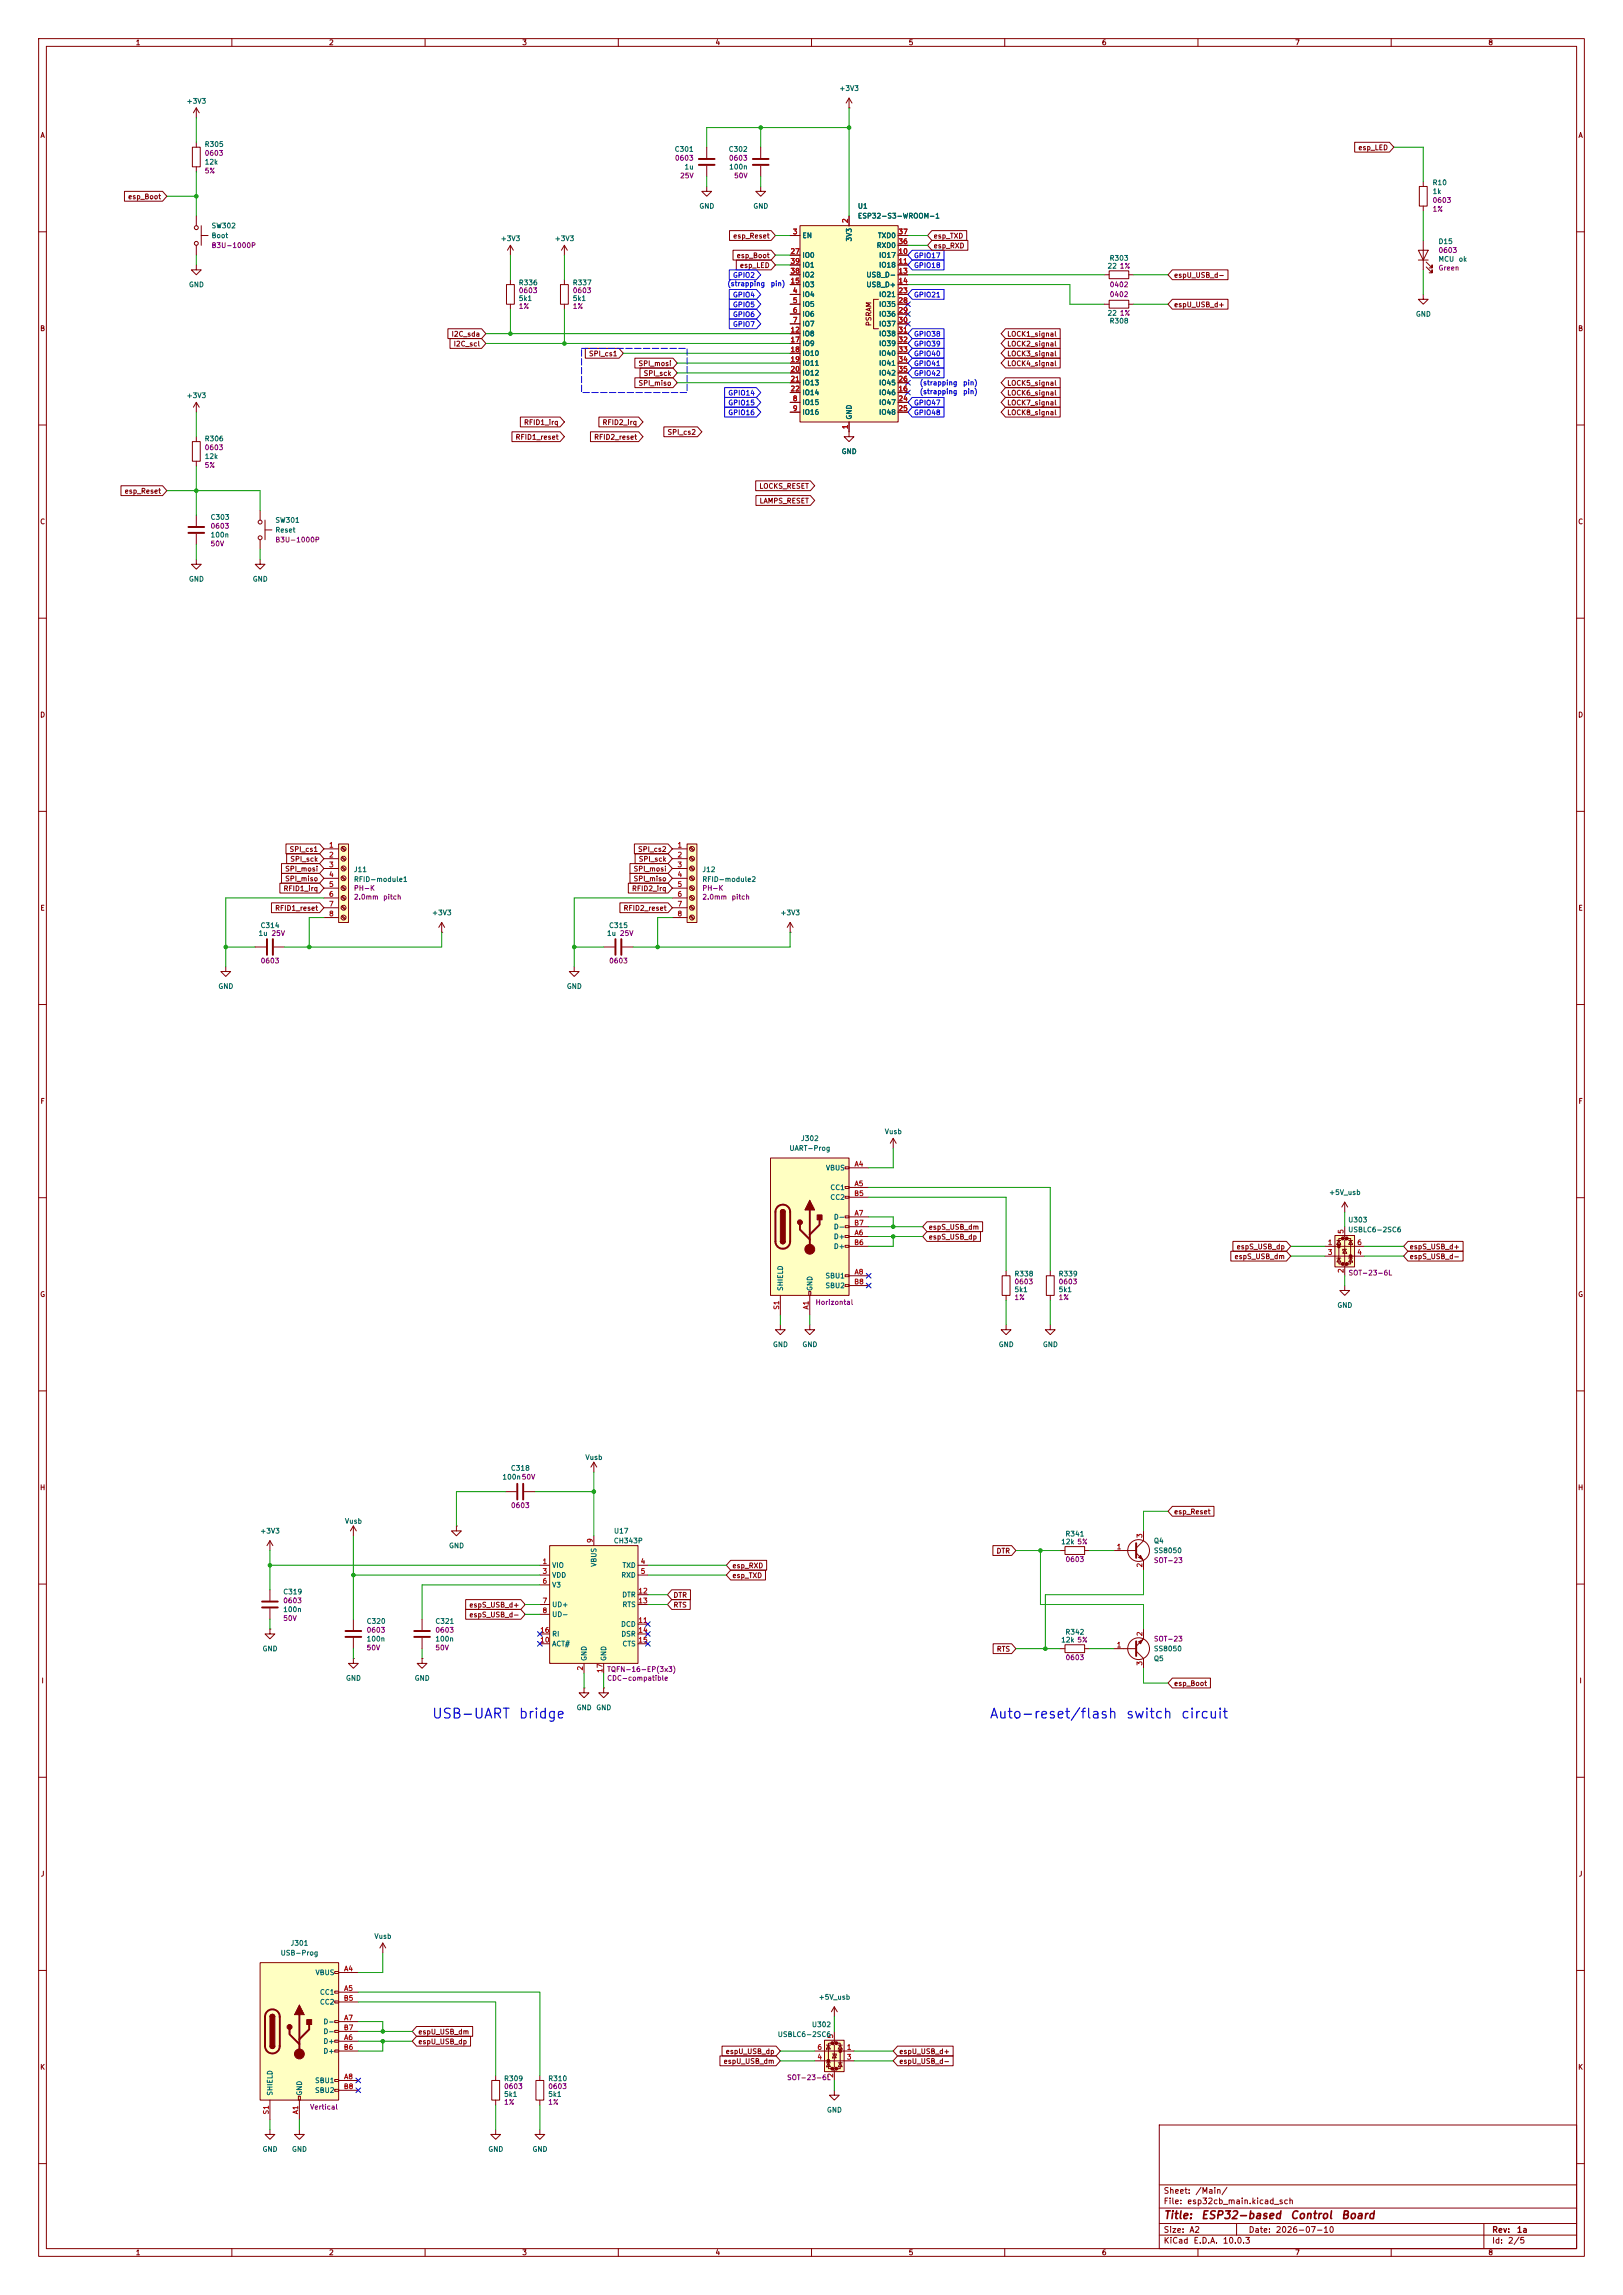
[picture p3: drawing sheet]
<svg xmlns="http://www.w3.org/2000/svg" width="420mm" height="594mm" viewBox="0 0 420 594" stroke-linecap="round" stroke-linejoin="round" font-family="sans-serif">
<defs><g id="words">
<g font-size="2.5" fill="#0000c2">
<text x="111.6" y="445.4">USB-UART</text>
<text x="134.1" y="445.4">bridge</text>
<text x="255.9" y="445.4">Auto-reset/flash</text>
<text x="291.2" y="445.4">switch</text>
<text x="305.4" y="445.4">circuit</text>
</g>
<g font-size="2" fill="#840000">
<text x="301" y="574.8">Title:</text>
<text x="310.7" y="574.8">ESP32-based</text>
<text x="333.7" y="574.8">Control</text>
<text x="346.9" y="574.8">Board</text>
</g>
<g font-size="1.5" fill="#840000">
<text x="301" y="568.2">Sheet:</text>
<text x="309.2" y="568.2">/Main/</text>
<text x="301" y="570.9">File:</text>
<text x="307.1" y="570.9">esp32cb_main.kicad_sch</text>
<text x="301" y="581.1">KiCad</text>
<text x="301" y="578.3">Size:</text>
<text x="307.6" y="578.3">A2</text>
<text x="308.7" y="581.1">E.D.A.</text>
<text x="316.3" y="581.1">10.0.3</text>
<text x="323" y="578.3">Date:</text>
<text x="330" y="578.3">2026-07-10</text>
<text x="386" y="578.3">Rev:</text>
<text x="386" y="581.1">Id:</text>
<text x="390.1" y="581.1">2/5</text>
<text x="392.4" y="578.3">1a</text>
</g>
<g font-size="1.3" fill="#840000">
<text x="35" y="12">1</text>
<text x="85" y="12">2</text>
<text x="135" y="12">3</text>
<text x="185" y="12">4</text>
<text x="235" y="12">5</text>
<text x="285" y="12">6</text>
<text x="335" y="12">7</text>
<text x="385" y="12">8</text>
<text x="10.3" y="36">A</text>
<text x="408.3" y="36">A</text>
<text x="351.4" y="39.2">esp_LED</text>
<text x="33" y="51.9">esp_Boot</text>
<text x="189.6" y="62">esp_Reset</text>
<text x="241.5" y="64.6">esp_RXD</text>
<text x="241.5" y="62">esp_TXD</text>
<text x="190.5" y="67.1">esp_Boot</text>
<text x="191.3" y="69.6">esp_LED</text>
<text x="303.7" y="72.2">espU_USB_d-</text>
<text x="303.7" y="79.8">espU_USB_d+</text>
<text x="10.3" y="86">B</text>
<text x="116.7" y="87.4">I2C_sda</text>
<text x="117.3" y="90">I2C_scl</text>
<text x="225.8" y="84.5" transform="rotate(-90 225.8 84.5)">PSRAM</text>
<text x="260.5" y="90">LOCK2_signal</text>
<text x="260.5" y="87.4">LOCK1_signal</text>
<text x="408.2" y="86">B</text>
<text x="152.3" y="92.5">SPI_cs1</text>
<text x="165.1" y="95">SPI_mosi</text>
<text x="260.5" y="95">LOCK4_signal</text>
<text x="260.5" y="92.5">LOCK3_signal</text>
<text x="165.1" y="100.1">SPI_miso</text>
<text x="166.4" y="97.6">SPI_sck</text>
<text x="260.5" y="100.1">LOCK5_signal</text>
<text x="260.5" y="107.7">LOCK8_signal</text>
<text x="260.5" y="105.2">LOCK7_signal</text>
<text x="260.5" y="102.7">LOCK6_signal</text>
<text x="135.5" y="110.3">RFID1_irq</text>
<text x="155.8" y="110.3">RFID2_irq</text>
<text x="172.6" y="112.8">SPI_cs2</text>
<text x="133.3" y="114.1">RFID1_reset</text>
<text x="153.6" y="114.1">RFID2_reset</text>
<text x="32.1" y="128.1">esp_Reset</text>
<text x="196.4" y="126.8">LOCKS_RESET</text>
<text x="196.4" y="130.6">LAMPS_RESET</text>
<text x="10.3" y="136">C</text>
<text x="408.2" y="136">C</text>
<text x="10.3" y="186">D</text>
<text x="408.2" y="186">D</text>
<text x="74.8" y="220.8">SPI_cs1</text>
<text x="165" y="220.8">SPI_cs2</text>
<text x="73.7" y="225.9">SPI_mosi</text>
<text x="75" y="223.3">SPI_sck</text>
<text x="163.8" y="225.9">SPI_mosi</text>
<text x="165.2" y="223.3">SPI_sck</text>
<text x="73.2" y="230.9">RFID1_irq</text>
<text x="73.7" y="228.4">SPI_miso</text>
<text x="163.4" y="230.9">RFID2_irq</text>
<text x="163.8" y="228.4">SPI_miso</text>
<text x="10.3" y="236">E</text>
<text x="71.1" y="236">RFID1_reset</text>
<text x="161.2" y="236">RFID2_reset</text>
<text x="408.3" y="236">E</text>
<text x="10.3" y="286">F</text>
<text x="408.3" y="286">F</text>
<text x="240.2" y="318.6">espS_USB_dm</text>
<text x="240.2" y="321.1">espS_USB_dp</text>
<text x="319.9" y="323.6">espS_USB_dp</text>
<text x="364.6" y="323.6">espS_USB_d+</text>
<text x="319.3" y="326.2">espS_USB_dm</text>
<text x="364.6" y="326.2">espS_USB_d-</text>
<text x="10.3" y="336">G</text>
<text x="408.2" y="336">G</text>
<text x="10.2" y="386">H</text>
<text x="408.2" y="386">H</text>
<text x="303.7" y="392.2">esp_Reset</text>
<text x="189.4" y="406.2">esp_RXD</text>
<text x="257.8" y="402.4">DTR</text>
<text x="174.1" y="413.8">DTR</text>
<text x="189.4" y="408.7">esp_TXD</text>
<text x="121.3" y="416.4">espS_USB_d+</text>
<text x="121.3" y="418.9">espS_USB_d-</text>
<text x="174.1" y="416.4">RTS</text>
<text x="257.8" y="427.8">RTS</text>
<text x="10.6" y="436">I</text>
<text x="303.7" y="436.7">esp_Boot</text>
<text x="408.6" y="436">I</text>
<text x="10.4" y="486">J</text>
<text x="408.4" y="486">J</text>
<text x="108.1" y="526.8">espU_USB_dm</text>
<text x="108.1" y="529.4">espU_USB_dp</text>
<text x="187.7" y="531.9">espU_USB_dp</text>
<text x="232.6" y="531.9">espU_USB_d+</text>
<text x="10.3" y="536">K</text>
<text x="187.1" y="534.5">espU_USB_dm</text>
<text x="232.6" y="534.5">espU_USB_d-</text>
<text x="408.2" y="536">K</text>
<text x="35" y="584">1</text>
<text x="85" y="584">2</text>
<text x="135" y="584">3</text>
<text x="185" y="584">4</text>
<text x="235" y="584">5</text>
<text x="285" y="584">6</text>
<text x="335" y="584">7</text>
<text x="385" y="584">8</text>
</g>
<g font-size="1.3" fill="#006464">
<text x="217.1" y="23.8">+3V3</text>
<text x="48.2" y="27.1">+3V3</text>
<text x="52.8" y="38.3">R305</text>
<text x="174.5" y="39.6">C301</text>
<text x="188.4" y="39.6">C302</text>
<text x="52.8" y="42.9">12k</text>
<text x="177" y="44.2">1u</text>
<text x="188.6" y="44.2">100n</text>
<text x="370.6" y="48.2">R10</text>
<text x="370.6" y="50.5">1k</text>
<text x="54.6" y="59.4">SW302</text>
<text x="180.8" y="54.3">GND</text>
<text x="194.8" y="54.3">GND</text>
<text x="221.9" y="54.3">U1</text>
<text x="221.9" y="56.9">ESP32-S3-WROOM-1</text>
<text x="54.6" y="61.9">Boot</text>
<text x="129.4" y="62.7">+3V3</text>
<text x="143.4" y="62.7">+3V3</text>
<text x="207.5" y="61.9">EN</text>
<text x="220.7" y="62.6" transform="rotate(-90 220.7 62.6)">3V3</text>
<text x="226.7" y="64.5">RXD0</text>
<text x="227" y="61.9">TXD0</text>
<text x="372.1" y="63.5">D15</text>
<text x="207.5" y="67">IO0</text>
<text x="207.5" y="69.6">IO1</text>
<text x="227.3" y="67">IO17</text>
<text x="227.3" y="69.6">IO18</text>
<text x="286.5" y="69.8">22</text>
<text x="287" y="67.8">R303</text>
<text x="372.1" y="68">MCU</text>
<text x="377.3" y="68">ok</text>
<text x="48.8" y="74.6">GND</text>
<text x="134.1" y="74.1">R336</text>
<text x="148.1" y="74.1">R337</text>
<text x="207.5" y="77.2">IO4</text>
<text x="207.5" y="74.6">IO3</text>
<text x="207.5" y="72.1">IO2</text>
<text x="224.1" y="72.1">USB_D-</text>
<text x="224.1" y="74.6">USB_D+</text>
<text x="227.3" y="77.2">IO21</text>
<text x="134.1" y="78.2">5k1</text>
<text x="148.1" y="78.2">5k1</text>
<text x="207.5" y="79.7">IO5</text>
<text x="207.5" y="82.3">IO6</text>
<text x="227.3" y="79.7">IO35</text>
<text x="227.3" y="82.3">IO36</text>
<text x="286.5" y="82">22</text>
<text x="366.3" y="82.3">GND</text>
<text x="207.5" y="84.8">IO7</text>
<text x="207.5" y="87.3">IO8</text>
<text x="207.5" y="89.9">IO9</text>
<text x="227.3" y="84.8">IO37</text>
<text x="227.3" y="87.3">IO38</text>
<text x="227.3" y="89.9">IO39</text>
<text x="287" y="84">R308</text>
<text x="207.5" y="92.4">IO10</text>
<text x="207.5" y="95">IO11</text>
<text x="227.3" y="92.4">IO40</text>
<text x="227.3" y="95">IO41</text>
<text x="207.5" y="97.5">IO12</text>
<text x="207.5" y="100">IO13</text>
<text x="227.3" y="100">IO45</text>
<text x="227.3" y="97.5">IO42</text>
<text x="48.2" y="103.3">+3V3</text>
<text x="207.5" y="105.1">IO15</text>
<text x="207.5" y="107.7">IO16</text>
<text x="207.5" y="102.6">IO14</text>
<text x="227.3" y="102.6">IO46</text>
<text x="227.3" y="105.1">IO47</text>
<text x="227.3" y="107.7">IO48</text>
<text x="220.7" y="108.7" transform="rotate(-90 220.7 108.7)">GND</text>
<text x="52.8" y="114.5">R306</text>
<text x="52.8" y="119.1">12k</text>
<text x="217.7" y="117.8">GND</text>
<text x="54.4" y="134.8">C303</text>
<text x="71.1" y="135.6">SW301</text>
<text x="54.4" y="139.4">100n</text>
<text x="71.1" y="138.1">Reset</text>
<text x="48.8" y="150.8">GND</text>
<text x="65.3" y="150.8">GND</text>
<text x="91.4" y="226">J11</text>
<text x="181.6" y="226">J12</text>
<text x="91.4" y="228.6">RFID-module1</text>
<text x="181.6" y="228.6">RFID-module2</text>
<text x="111.7" y="237.2">+3V3</text>
<text x="201.8" y="237.2">+3V3</text>
<text x="66.8" y="242.5">1u 25V</text>
<text x="67.3" y="240.5">C314</text>
<text x="156.9" y="242.5">1u 25V</text>
<text x="157.5" y="240.5">C315</text>
<text x="56.4" y="256.2">GND</text>
<text x="146.6" y="256.2">GND</text>
<text x="228.8" y="293.8">Vusb</text>
<text x="204.2" y="298.2">UART-Prog</text>
<text x="207.2" y="295.6">J302</text>
<text x="213.6" y="303.2">VBUS</text>
<text x="214.7" y="308.3">CC1</text>
<text x="214.7" y="310.9">CC2</text>
<text x="343.8" y="309.6">+5V_usb</text>
<text x="215.6" y="315.9">D-</text>
<text x="348.8" y="316.7">U303</text>
<text x="215.6" y="321">D+</text>
<text x="215.6" y="323.6">D+</text>
<text x="215.6" y="318.5">D-</text>
<text x="348.8" y="319.2">USBLC6-2SC6</text>
<text x="202.9" y="334.3" transform="rotate(-90 202.9 334.3)">SHIELD</text>
<text x="210.5" y="334.3" transform="rotate(-90 210.5 334.3)">GND</text>
<text x="213.5" y="331.2">SBU1</text>
<text x="213.5" y="333.7">SBU2</text>
<text x="262.4" y="330.7">R338</text>
<text x="262.4" y="334.7">5k1</text>
<text x="273.8" y="330.7">R339</text>
<text x="273.8" y="334.7">5k1</text>
<text x="345.9" y="338.8">GND</text>
<text x="199.9" y="349">GND</text>
<text x="207.5" y="349">GND</text>
<text x="258.3" y="349">GND</text>
<text x="269.7" y="349">GND</text>
<text x="129.9" y="383.2">100n50V</text>
<text x="132.1" y="381">C318</text>
<text x="151.4" y="378.2">Vusb</text>
<text x="89.1" y="394.7">Vusb</text>
<text x="67.2" y="397.2">+3V3</text>
<text x="116.1" y="401">GND</text>
<text x="158.7" y="399.8">CH343P</text>
<text x="158.8" y="397.2">U17</text>
<text x="274.5" y="400">12k 5%</text>
<text x="275.6" y="398">R341</text>
<text x="298.5" y="399.8">Q4</text>
<text x="142.7" y="406.1">VIO</text>
<text x="154.6" y="405.7" transform="rotate(-90 154.6 405.7)">VBUS</text>
<text x="160.9" y="406.1">TXD</text>
<text x="298.5" y="402.3">SS8050</text>
<text x="73.2" y="413">C319</text>
<text x="142.7" y="408.6">VDD</text>
<text x="142.7" y="411.2">V3</text>
<text x="160.6" y="408.6">RXD</text>
<text x="160.9" y="413.7">DTR</text>
<text x="73.2" y="417.5">100n</text>
<text x="142.7" y="416.3">UD+</text>
<text x="142.7" y="418.8">UD-</text>
<text x="160.9" y="416.3">RTS</text>
<text x="94.8" y="420.6">C320</text>
<text x="94.8" y="425.2">100n</text>
<text x="112.5" y="420.6">C321</text>
<text x="112.5" y="425.2">100n</text>
<text x="142.7" y="423.9">RI</text>
<text x="160.6" y="421.3">DCD</text>
<text x="160.6" y="423.9">DSR</text>
<text x="274.5" y="425.4">12k 5%</text>
<text x="275.6" y="423.4">R342</text>
<text x="67.8" y="427.7">GND</text>
<text x="142.7" y="426.4">ACT#</text>
<text x="152.1" y="430" transform="rotate(-90 152.1 430)">GND</text>
<text x="157.2" y="430" transform="rotate(-90 157.2 430)">GND</text>
<text x="160.9" y="426.4">CTS</text>
<text x="298.5" y="430.2">Q5</text>
<text x="298.5" y="427.7">SS8050</text>
<text x="89.4" y="435.3">GND</text>
<text x="107.2" y="435.3">GND</text>
<text x="149.1" y="442.9">GND</text>
<text x="154.2" y="442.9">GND</text>
<text x="75.1" y="503.9">J301</text>
<text x="96.8" y="502.1">Vusb</text>
<text x="72.5" y="506.4">USB-Prog</text>
<text x="81.5" y="511.5">VBUS</text>
<text x="82.7" y="516.6">CC1</text>
<text x="82.7" y="519.1">CC2</text>
<text x="211.7" y="517.9">+5V_usb</text>
<text x="83.6" y="524.2">D-</text>
<text x="83.6" y="526.8">D-</text>
<text x="201.1" y="527.5">USBLC6-2SC6</text>
<text x="210" y="525">U302</text>
<text x="83.6" y="529.3">D+</text>
<text x="83.6" y="531.8">D+</text>
<text x="81.4" y="539.5">SBU1</text>
<text x="130.3" y="538.9">R309</text>
<text x="141.7" y="538.9">R310</text>
<text x="70.8" y="542.5" transform="rotate(-90 70.8 542.5)">SHIELD</text>
<text x="78.4" y="542.5" transform="rotate(-90 78.4 542.5)">GND</text>
<text x="81.4" y="542">SBU2</text>
<text x="130.3" y="543">5k1</text>
<text x="141.7" y="543">5k1</text>
<text x="213.9" y="547.1">GND</text>
<text x="67.8" y="557.2">GND</text>
<text x="75.4" y="557.2">GND</text>
<text x="126.2" y="557.2">GND</text>
<text x="137.7" y="557.2">GND</text>
</g>
<g font-size="1.3" fill="#840084">
<text x="52.8" y="40.6">0603</text>
<text x="174.5" y="41.9">0603</text>
<text x="188.5" y="41.9">0603</text>
<text x="52.8" y="45.2">5%</text>
<text x="175.9" y="46.4">25V</text>
<text x="189.8" y="46.4">50V</text>
<text x="370.6" y="52.8">0603</text>
<text x="370.6" y="55.1">1%</text>
<text x="54.6" y="64.5">B3U-1000P</text>
<text x="372.1" y="65.7">0603</text>
<text x="289.7" y="69.8">1%</text>
<text x="372.1" y="70.3">Green</text>
<text x="134.1" y="76.2">0603</text>
<text x="148.1" y="76.2">0603</text>
<text x="287" y="77.2">0402</text>
<text x="287" y="74.6">0402</text>
<text x="134.1" y="80.2">1%</text>
<text x="148.1" y="80.2">1%</text>
<text x="289.7" y="82">1%</text>
<text x="52.8" y="116.8">0603</text>
<text x="52.8" y="121.4">5%</text>
<text x="54.4" y="137.1">0603</text>
<text x="54.4" y="141.7">50V</text>
<text x="71.1" y="140.7">B3U-1000P</text>
<text x="91.4" y="230.8">PH-K</text>
<text x="91.4" y="233.1">2.0mm</text>
<text x="99" y="233.1">pitch</text>
<text x="181.6" y="230.8">PH-K</text>
<text x="181.6" y="233.1">2.0mm</text>
<text x="189.2" y="233.1">pitch</text>
<text x="67.3" y="249.6">0603</text>
<text x="157.5" y="249.6">0603</text>
<text x="262.4" y="332.7">0603</text>
<text x="273.8" y="332.7">0603</text>
<text x="348.8" y="330.4">SOT-23-6L</text>
<text x="210.9" y="338">Horizontal</text>
<text x="262.4" y="336.8">1%</text>
<text x="273.8" y="336.8">1%</text>
<text x="132.1" y="390.6">0603</text>
<text x="275.6" y="404.6">0603</text>
<text x="298.5" y="404.8">SOT-23</text>
<text x="73.2" y="415.2">0603</text>
<text x="73.2" y="419.8">50V</text>
<text x="94.8" y="422.9">0603</text>
<text x="112.5" y="422.9">0603</text>
<text x="298.5" y="425.2">SOT-23</text>
<text x="94.8" y="427.4">50V</text>
<text x="112.5" y="427.4">50V</text>
<text x="275.6" y="430">0603</text>
<text x="157" y="433">TQFN-16-EP(3x3)</text>
<text x="157" y="435.3">CDC-compatible</text>
<text x="203.5" y="538.7">SOT-23-6L</text>
<text x="130.3" y="545">1%</text>
<text x="130.3" y="541">0603</text>
<text x="141.7" y="545">1%</text>
<text x="141.7" y="541">0603</text>
<text x="80.1" y="546.3">Vertical</text>
</g>
<g font-size="1.3" fill="#a90000">
<text x="219.7" y="57.9" transform="rotate(-90 219.7 57.9)">2</text>
<text x="205" y="60.9">3</text>
<text x="232.4" y="63.5">36</text>
<text x="232.4" y="60.9">37</text>
<text x="204.4" y="66">27</text>
<text x="204.4" y="71.1">38</text>
<text x="204.4" y="68.6">39</text>
<text x="232.4" y="66">10</text>
<text x="232.4" y="68.6">11</text>
<text x="232.4" y="71.1">13</text>
<text x="204.4" y="73.6">15</text>
<text x="205" y="76.2">4</text>
<text x="232.4" y="73.6">14</text>
<text x="232.4" y="76.2">23</text>
<text x="205" y="78.7">5</text>
<text x="205" y="81.3">6</text>
<text x="205" y="83.8">7</text>
<text x="232.4" y="78.7">28</text>
<text x="232.4" y="81.3">29</text>
<text x="232.4" y="83.8">30</text>
<text x="204.4" y="86.3">12</text>
<text x="204.4" y="88.9">17</text>
<text x="232.4" y="86.3">31</text>
<text x="232.4" y="88.9">32</text>
<text x="204.4" y="91.4">18</text>
<text x="204.4" y="94">19</text>
<text x="232.4" y="91.4">33</text>
<text x="232.4" y="94">34</text>
<text x="204.4" y="96.5">20</text>
<text x="204.4" y="99">21</text>
<text x="204.4" y="101.6">22</text>
<text x="232.4" y="101.6">16</text>
<text x="232.4" y="99">26</text>
<text x="232.4" y="96.5">35</text>
<text x="205" y="104.1">8</text>
<text x="205" y="106.7">9</text>
<text x="232.4" y="104.1">24</text>
<text x="232.4" y="106.7">25</text>
<text x="219.7" y="111.2" transform="rotate(-90 219.7 111.2)">1</text>
<text x="85" y="219.7">1</text>
<text x="175.2" y="219.7">1</text>
<text x="85" y="222.2">2</text>
<text x="85" y="224.8">3</text>
<text x="85" y="227.3">4</text>
<text x="175.2" y="222.2">2</text>
<text x="175.2" y="224.8">3</text>
<text x="175.2" y="227.3">4</text>
<text x="85" y="229.8">5</text>
<text x="85" y="232.4">6</text>
<text x="175.2" y="229.8">5</text>
<text x="175.2" y="232.4">6</text>
<text x="85" y="234.9">7</text>
<text x="85" y="237.5">8</text>
<text x="175.2" y="234.9">7</text>
<text x="175.2" y="237.5">8</text>
<text x="221" y="302.2">A4</text>
<text x="220.9" y="309.9">B5</text>
<text x="221" y="307.3">A5</text>
<text x="220.9" y="317.5">B7</text>
<text x="221" y="314.9">A7</text>
<text x="220.9" y="322.6">B6</text>
<text x="221" y="320">A6</text>
<text x="343.5" y="322.6">1</text>
<text x="348" y="319.5" transform="rotate(-90 348 319.5)">5</text>
<text x="351.1" y="322.6">6</text>
<text x="343.5" y="325.1">3</text>
<text x="348" y="329.6" transform="rotate(-90 348 329.6)">2</text>
<text x="351.1" y="325.1">4</text>
<text x="220.9" y="332.7">B8</text>
<text x="221" y="330.2">A8</text>
<text x="201.9" y="339.1" transform="rotate(-90 201.9 339.1)">S1</text>
<text x="209.5" y="339.1" transform="rotate(-90 209.5 339.1)">A1</text>
<text x="153.6" y="399.5" transform="rotate(-90 153.6 399.5)">9</text>
<text x="288.9" y="401.3">1</text>
<text x="295.9" y="398.2" transform="rotate(-90 295.9 398.2)">3</text>
<text x="140.3" y="405.1">1</text>
<text x="140.3" y="407.6">3</text>
<text x="165.7" y="405.1">4</text>
<text x="165.7" y="407.6">5</text>
<text x="295.9" y="405.8" transform="rotate(-90 295.9 405.8)">2</text>
<text x="140.3" y="410.2">6</text>
<text x="165.1" y="412.7">12</text>
<text x="140.3" y="415.3">7</text>
<text x="140.3" y="417.8">8</text>
<text x="165.1" y="415.3">13</text>
<text x="139.7" y="425.4">10</text>
<text x="139.7" y="422.9">16</text>
<text x="165.1" y="420.3">11</text>
<text x="165.1" y="422.9">14</text>
<text x="165.1" y="425.4">15</text>
<text x="295.9" y="423.6" transform="rotate(-90 295.9 423.6)">2</text>
<text x="288.9" y="426.7">1</text>
<text x="295.9" y="431.2" transform="rotate(-90 295.9 431.2)">3</text>
<text x="151.1" y="432.5" transform="rotate(-90 151.1 432.5)">2</text>
<text x="156.2" y="433.1" transform="rotate(-90 156.2 433.1)">17</text>
<text x="88.9" y="510.5">A4</text>
<text x="88.9" y="515.6">A5</text>
<text x="88.8" y="518.1">B5</text>
<text x="88.8" y="525.8">B7</text>
<text x="88.9" y="523.2">A7</text>
<text x="215.9" y="527.8" transform="rotate(-90 215.9 527.8)">5</text>
<text x="88.8" y="530.8">B6</text>
<text x="88.9" y="528.3">A6</text>
<text x="211.4" y="533.4">4</text>
<text x="211.4" y="530.8">6</text>
<text x="219" y="530.8">1</text>
<text x="219" y="533.4">3</text>
<text x="88.9" y="538.5">A8</text>
<text x="215.9" y="537.9" transform="rotate(-90 215.9 537.9)">2</text>
<text x="88.8" y="541">B8</text>
<text x="69.8" y="547.4" transform="rotate(-90 69.8 547.4)">S1</text>
<text x="77.4" y="547.4" transform="rotate(-90 77.4 547.4)">A1</text>
</g>
<g font-size="1.3" fill="#00f">
<text x="236.4" y="67.1">GPIO17</text>
<text x="236.4" y="69.6">GPIO18</text>
<text x="189.5" y="72.2">GPIO2</text>
<text x="189.5" y="77.3">GPIO4</text>
<text x="236.4" y="77.3">GPIO21</text>
<text x="189.5" y="79.8">GPIO5</text>
<text x="189.5" y="82.3">GPIO6</text>
<text x="189.5" y="84.9">GPIO7</text>
<text x="236.4" y="87.4">GPIO38</text>
<text x="236.4" y="90">GPIO39</text>
<text x="236.4" y="95">GPIO41</text>
<text x="236.4" y="92.5">GPIO40</text>
<text x="236.4" y="97.6">GPIO42</text>
<text x="188.3" y="107.7">GPIO16</text>
<text x="188.3" y="102.7">GPIO14</text>
<text x="188.3" y="105.2">GPIO15</text>
<text x="236.4" y="105.2">GPIO47</text>
<text x="236.4" y="107.7">GPIO48</text>
</g>
<g font-size="1.3" fill="#0000c2">
<text x="188.1" y="74.4">(strapping</text>
<text x="199.3" y="74.4">pin)</text>
<text x="237.9" y="100">(strapping</text>
<text x="249.1" y="100">pin)</text>
<text x="237.9" y="102.3">(strapping</text>
<text x="249.1" y="102.3">pin)</text>
</g>
</g></defs>
<g fill="none" stroke="#840000" stroke-width=".26">
<path d="M10 10h400v574h-400zM12 12h396v570h-396zM60 10v2M110 10v2M160 10v2M210 10v2M260 10v2M310 10v2M360 10v2M10 60h2M408 60h2M10 110h2"/>
<path d="M408 110h2M10 160h2M408 160h2M10 210h2M408 210h2M10 260h2M148.6 250.2v1.3h1.3l-1.3 1.2-1.3-1.2h1.3M408 260h2M10 310h2M408 310h2M10 360h2M408 360h2"/>
<path d="M10 410h2M408 410h2M10 460h2M408 460h2M10 510h2M408 510h2M10 560h2M300 550h108v32h-108zM408 560h2M300 578.5h108M300 575.5h108M300 571.5h108"/>
<path d="M300 565.5h108M320 575.5v3M384 575.5v6.5M60 582v2M110 582v2M160 582v2M210 582v2M260 582v2M310 582v2M360 582v2"/>
</g>
<path d="M213.4 528.1h5v8.1h-5z" fill="#ffffc2"/>
<g fill="#840000" stroke="#840000" stroke-width=".51">
<circle cx="217.4" cy="530.9" r=".25"/>
<circle cx="216.4" cy="528.8" r=".25"/>
<circle cx="216.4" cy="535.4" r=".25"/>
<circle cx="215.4" cy="528.8" r=".25"/>
<circle cx="215.4" cy="535.4" r=".25"/>
<circle cx="214.4" cy="533.4" r=".25"/>
</g>
<g fill="none" stroke="#840000" stroke-width=".26">
<path d="M50.8 55.9v2.5M52.1 58.4v5.1M182.9 48.3v1.2h-1.3l1.3 1.3 1.2-1.3h-1.2M196.8 48.3v1.2h-1.2l1.2 1.3 1.3-1.3h-1.3M50.8 68.6v1.2h1.3l-1.3 1.3-1.3-1.3h1.3M50.8 63.5v2.5M52.1 61h1.7M285.7 78.7h1.3M285.7 71.1h1.3M287 77.7h5.1v2.1h-5.1zM287 70.1h5.1v2h-5.1zM292.1 78.7h1.3"/>
<path d="M292.1 71.1h1.3M368.3 76.2v1.3h1.3l-1.3 1.2-1.3-1.2h1.3M49.8 114.3h2v5.1h-2zM50.8 104.1v2.6M50.8 113v1.3M50.8 119.4v1.2M50.8 104.1l-.8 1.3M50.8 104.1l.8 1.3M67.3 132.1v2.5M67.3 139.7v2.5M68.6 137.2h1.8M68.6 134.6v5.1"/>
<path d="M67.3 144.8v1.2h1.3l-1.3 1.3-1.3-1.3h1.3M58.4 250.2v1.3h1.3l-1.3 1.2-1.3-1.2h1.3M66 245.1h2.8M70.9 245.1h2.8M156.2 245.1h2.8M161 245.1h2.8M201.9 342.9v1.3h1.3l-1.3 1.2-1.2-1.2h1.2M209.5 342.9v1.3h1.3l-1.3 1.2-1.2-1.2h1.2M260.3 342.9v1.3h1.3l-1.3 1.2-1.2-1.2h1.2M109.2 419.1v2.8M91.4 429.3v1.2h1.3l-1.3 1.3-1.2-1.3h1.2M91.4 429.3h.1"/>
<path d="M109.2 423.9v2.8M215.9 519.4v2.6M215.9 519.4l-.8 1.3M215.9 519.4l.8 1.3M210.8 530.9h10.2M210.8 533.4h10.2M213.4 528.1h5v8.1h-5zM213.9 533.9h1M213.9 529.3h1M214.4 529.3l.5 1.1h-1zM214.4 533.9l.5 1h-1zM215.4 531.6h1v.4"/>
<path d="M215.4 528.8h-1v6.6h1M215.9 525.8v2.5l.5 .5h-1l.5 .5v5.6l.5 .5h-1l.5 .5v2.6M215.9 531.6l.5 1h-1zM216.4 528.8h1v6.6h-1M216.9 533.9h1M216.9 529.3h1M217.4 529.3l.5 1.1h-1zM217.4 533.9l.5 1h-1zM215.9 541v1.3h1.3l-1.3 1.3-1.3-1.3h1.3"/>
<circle cx="50.8" cy="58.9" r=".51"/>
<circle cx="50.8" cy="63" r=".51"/>
<circle cx="67.3" cy="135.1" r=".51"/>
<circle cx="67.3" cy="139.2" r=".51"/>
</g>
<path d="M69.1 243.1v4M70.6 243.1v4M159.3 243.1v4M160.8 243.1v4M107.2 423.7h4.1M107.2 422.1h4.1" fill="none" stroke="#840000" stroke-width=".51"/>
<path d="M87.6 218.4h2.6v20.4h-2.6z" fill="#ffffc2"/>
<g fill="none" stroke="#840000" stroke-width=".26">
<path d="M83.8 219.7h3.8M87.6 218.4h2.6v20.4h-2.6zM88.4 219.4l.8 .8M88.5 219.2l.9 .8M83.8 222.2h3.8M83.8 224.8h3.8M83.8 227.3h3.8M83.8 229.9h3.8M83.8 232.4h3.8M83.8 234.9h3.8M83.8 237.5h3.8M88.4 221.9l.8 .9"/>
<path d="M88.4 224.5l.8 .8M88.4 227l.8 .8M88.4 229.5l.8 .9M88.4 232.1l.8 .8M88.4 234.6l.8 .9M88.4 237.2l.8 .8M88.5 221.7l.9 .9M88.5 224.3l.9 .8M88.5 226.8l.9 .9M88.5 229.4l.9 .8M88.5 231.9l.9 .8M88.5 234.4l.9 .9"/>
<path d="M88.5 237l.9 .8M231.1 294.6l-.7 1.3M231.1 294.6l.8 1.3M231.1 294.6v2.6"/>
<circle cx="88.9" cy="219.7" r=".63"/>
<circle cx="88.9" cy="234.9" r=".63"/>
<circle cx="88.9" cy="222.2" r=".63"/>
<circle cx="88.9" cy="227.3" r=".63"/>
<circle cx="88.9" cy="229.9" r=".63"/>
<circle cx="88.9" cy="224.8" r=".63"/>
<circle cx="88.9" cy="232.4" r=".63"/>
<circle cx="88.9" cy="237.5" r=".63"/>
</g>
<path d="M199.4 299.7h20.3v35.6h-20.3z" fill="#ffffc2"/>
<g fill="none" stroke="#840000" stroke-width=".26">
<path d="M182.9 38.1v2.8M196.8 38.1v2.8M182.9 42.9v2.8M196.8 42.9v2.8M114.3 238.8l.8 1.2M114.3 238.8l-.8 1.2M114.3 238.8v2.5M204.5 238.8l.7 1.2M204.5 238.8l-.8 1.2M204.5 238.8v2.5M114.3 241.3h.1M204.5 241.3h.1"/>
<path d="M199.4 299.7h20.3v35.6h-20.3zM201.9 313.7l.2-.5 .5-.1 .4 .1 .2 .5M218.7 302h1v.5h-1zM218.7 307.1h1v.5h-1zM218.7 309.6h1v.5h-1zM218.7 314.7h1v.5h-1zM218.7 317.2h1v.6h-1zM218.7 319.8h1v.5h-1zM219.7 302.3h5.1M219.7 307.3h5.1M219.7 315h5.1M219.7 309.9h5.1"/>
<path d="M219.7 317.5h5.1M201.9 321.3l.2 .5 .5 .1 .4-.1 .2-.5M201.9 335.3v5.1M209.3 334.3h.5v1h-.5zM209.5 335.3v5.1M218.7 322.3h1v.5h-1zM218.7 329.9h1v.6h-1zM218.7 332.5h1v.5h-1zM219.7 320h5.1M219.7 330.2h5.1M219.7 322.6h5.1M219.7 332.7h5.1"/>
<path d="M259.3 330.2h2.1v5.1h-2.1zM260.3 328.9v1.3M260.3 335.3v1.2M91.4 419.1v2.8M91.4 423.9v2.8"/>
</g>
<path d="M180.8 42.7h4.1M180.8 41.1h4.1M194.8 42.7h4.1M194.8 41.1h4.1M201.2 312.4a1.9 1.9 0 0 1 2.1-.5 1.9 1.9 0 0 1 1.2 1.8v7.6a1.91 1.91 0 0 1-1.9 1.9 1.91 1.91 0 0 1-1.9-1.9v-7.8zM207 317v1.3l2.5 2.5M209.5 313.2v10.1M212.1 315.7v1.3l-2.6 2.5M89.4 423.7h4.1M89.4 422.1h4.1" fill="none" stroke="#840000" stroke-width=".51"/>
<g fill="#840000" stroke="#840000" stroke-width=".26">
<path d="M201.9 313.7h1.3v7.6h-1.3z"/>
<path d="M202.1 313.2l.7-.1 .4 .6h-1.3z"/>
<path d="M201.9 321.3h1.3l-.2 .5-.4 .1-.5-.1z"/>
<path d="M209.5 310.6l1.3 2.6h-2.5z"/>
<path d="M211.5 314.5h1.2v1.2h-1.2z"/>
<circle cx="207" cy="316.4" r=".63"/>
<circle cx="209.6" cy="323.3" r="1.27"/>
</g>
<path d="M177.8 218.4h2.5v20.4h-2.5z" fill="#ffffc2"/>
<g fill="none" stroke="#840000" stroke-width=".26">
<path d="M131.1 73.7h2v5h-2zM132.1 63.5l-.8 1.3M132.1 63.5l.7 1.3M132.1 63.5v2.5M132.1 72.4v1.3M132.1 78.7v1.3M146 63.5l-.7 1.3M146 63.5l.8 1.3M146 63.5v2.5M174 219.7h3.8M177.8 218.4h2.5v20.4h-2.5zM178.5 219.4l.9 .8"/>
<path d="M178.7 219.2l.9 .8M174 222.2h3.8M174 224.8h3.8M174 227.3h3.8M174 229.9h3.8M174 232.4h3.8M174 234.9h3.8M174 237.5h3.8M178.5 221.9l.9 .9M178.5 224.5l.9 .8M178.5 227l.9 .8M178.5 229.5l.9 .9"/>
<path d="M178.5 232.1l.9 .8M178.5 234.6l.9 .9M178.5 237.2l.9 .8M178.7 221.7l.9 .9M178.7 224.3l.9 .8M178.7 226.8l.9 .9M178.7 229.4l.9 .8M178.7 231.9l.9 .8M178.7 234.4l.9 .9M178.7 237l.9 .8M91.4 395l-.7 1.2M91.4 395l.8 1.2"/>
<path d="M91.4 395v2.5M69.8 421.6v1.3h1.3l-1.3 1.3-1.2-1.3h1.2M69.8 421.6h.1M127.3 538.5h2v5.1h-2zM128.3 537.2v1.3M138.7 538.5h2v5.1h-2zM139.7 537.2v1.3M69.8 551.2v1.2h1.3l-1.3 1.3-1.2-1.3h1.2M77.5 551.2v1.2h1.2l-1.2 1.3-1.3-1.3h1.3M128.3 551.2v1.2h1.2l-1.2 1.3-1.3-1.3h1.3M128.3 543.6v1.2M139.7 551.2v1.2h1.3l-1.3 1.3-1.3-1.3h1.3"/>
<path d="M139.7 543.6v1.2"/>
<circle cx="179.1" cy="219.7" r=".63"/>
<circle cx="179.1" cy="229.9" r=".63"/>
<circle cx="179.1" cy="237.5" r=".63"/>
<circle cx="179.1" cy="224.8" r=".63"/>
<circle cx="179.1" cy="234.9" r=".63"/>
<circle cx="179.1" cy="232.4" r=".63"/>
<circle cx="179.1" cy="227.3" r=".63"/>
<circle cx="179.1" cy="222.2" r=".63"/>
</g>
<path d="M345.4 319.8h5.1v8.1h-5.1z" fill="#ffffc2"/>
<g fill="#840000" stroke="#840000" stroke-width=".51">
<circle cx="346.5" cy="322.6" r=".25"/>
<circle cx="347.5" cy="320.5" r=".25"/>
<circle cx="347.5" cy="327.2" r=".25"/>
<circle cx="348.5" cy="320.5" r=".25"/>
<circle cx="348.5" cy="327.2" r=".25"/>
<circle cx="349.5" cy="325.1" r=".25"/>
</g>
<g fill="none" stroke="#840000" stroke-width=".26">
<path d="M345.4 319.8h5.1v8.1h-5.1zM348 317.5v2.5l-.5 .5h1l-.5 .6v5.5l-.5 .6h1l-.5 .5v2.5M342.9 322.6h10.2M342.9 325.1h10.2M345.9 325.6h1.1M345.9 321.1h1.1M346.5 321.1l.5 1h-1.1zM346.5 325.6l.5 1h-1.1zM347.5 320.5h-1v6.7h1M348 323.3l.5 1.1h-1zM348.5 323.3h-1v.4M348.5 320.5h1v6.7h-1"/>
<path d="M349 325.6h1M349 321.1h1M349.5 321.1l.5 1h-1zM349.5 325.6l.5 1h-1z"/>
</g>
<path d="M207 58.4h25.4v50.8h-25.4z" fill="#ffffc2"/>
<g fill="none" stroke="#840000" stroke-width=".26">
<path d="M207 58.4h25.4v50.8h-25.4zM219.7 55.9v2.5M204.5 61h2.5M204.5 76.2h2.5M204.5 78.7h2.5M204.5 66h2.5M204.5 68.6h2.5M204.5 71.1h2.5M204.5 73.7h2.5M227.3 77.5h-1.2v7.6h1.2M232.4 61h2.5M232.4 76.2h2.5"/>
<path d="M232.4 78.7h2.5M232.4 66h2.5M232.4 68.6h2.5M232.4 71.1h2.5M232.4 73.7h2.5M232.4 63.5h2.5M204.5 81.3h2.5M204.5 83.8h2.5M204.5 86.4h2.5M204.5 88.9h2.5M204.5 91.4h2.5M204.5 94h2.5"/>
<path d="M204.5 96.5h2.5M204.5 99.1h2.5M232.4 81.3h2.5M232.4 83.8h2.5M232.4 86.4h2.5M232.4 88.9h2.5M232.4 91.4h2.5M232.4 94h2.5M232.4 96.5h2.5M232.4 99.1h2.5M204.5 104.1h2.5M204.5 106.7h2.5"/>
<path d="M204.5 101.6h2.5M219.7 109.2v3.8h1.3l-1.3 1.3-1.3-1.3h1.3M232.4 104.1h2.5M232.4 106.7h2.5M232.4 101.6h2.5M270.8 330.2h2v5.1h-2zM271.8 328.9v1.3M271.8 335.3v1.2M271.8 342.9v1.3h1.2l-1.2 1.2-1.3-1.2h1.3M69.8 398.8l-.7 1.2M69.8 398.8l.8 1.2M69.8 398.8v2.5"/>
<path d="M69.8 411.5v2.8M69.8 416.3v2.8M109.2 429.3v1.2h1.3l-1.3 1.3-1.3-1.3h1.3M109.2 429.3h.1M151.1 436.9v1.2h1.3l-1.3 1.3-1.2-1.3h1.2M151.1 436.9h.1M156.2 436.9v1.2h1.3l-1.3 1.3-1.3-1.3h1.3M156.2 436.9h.1"/>
</g>
<path d="M67.8 416.1h4.1M67.8 414.5h4.1" fill="none" stroke="#840000" stroke-width=".51"/>
<path d="M67.3 508h20.3v35.6h-20.3z" fill="#ffffc2"/>
<g fill="none" stroke="#840000" stroke-width=".26">
<path d="M49.8 38.1h2v5.1h-2zM50.8 27.9v2.6M50.8 36.8v1.3M50.8 27.9l-.8 1.3M50.8 27.9l.8 1.3M50.8 43.2v1.2M367.3 48.3h2v5h-2zM368.3 47v1.3M368.3 53.3v1.3M367 64.8h2.6l-1.3 2.5zM367 67.3h2.6M368.3 62.2v7.6"/>
<path d="M369.1 69.1l1.5 1.5v-.8v.8h-.8M369.1 67.8l1.5 1.5v-.7v.7h-.8M50.8 133.3v2.8M50.8 138.2v2.8M348 311.1l-.8 1.3M348 311.1l.7 1.3M348 311.1v2.6M348 332.7v1.3h1.2l-1.2 1.3-1.3-1.3h1.3M153.7 378.5l-.8 1.2M153.7 378.5l.7 1.2M153.7 378.5v2.5M118.1 395v1.2h1.3l-1.3 1.3-1.3-1.3h1.3"/>
<path d="M118.1 395h.1M130.8 386.1h2.8M135.6 386.1h2.8M274.3 426.7h1.3M275.6 425.7h5.1v2h-5.1zM280.7 426.7h1.2M288.3 426.7h5.7M294 427.4l1.9 1.9v2.5M295.9 421.6v2.6l-1.9 1.9M67.3 508h20.3v35.6h-20.3zM86.6 510.3h1v.5h-1zM86.6 515.4h1v.5h-1z"/>
<path d="M86.6 517.9h1v.5h-1zM87.6 510.5h5.1M87.6 515.6h5.1M87.6 518.2h5.1M99.1 502.9l-.8 1.3M99.1 502.9l.7 1.3M99.1 502.9v2.6M69.8 522l.2-.5 .5-.2 .4 .2 .2 .5M69.8 529.6l.2 .4 .5 .2 .4-.2 .2-.4M86.6 523h1v.5h-1zM86.6 525.5h1v.5h-1zM86.6 528.1h1v.5h-1z"/>
<path d="M86.6 530.6h1v.5h-1zM86.6 538.2h1v.5h-1zM87.6 528.3h5.1M87.6 523.2h5.1M87.6 538.5h5.1M87.6 530.9h5.1M87.6 525.8h5.1M69.8 543.6v5M77.2 542.5h.5v1.1h-.5zM77.5 543.6v5M86.6 540.8h1v.5h-1zM87.6 541h5.1"/>
<circle cx="294.6" cy="426.7" r="2.82"/>
</g>
<path d="M48.8 137.9h4M48.8 136.4h4M133.9 384v4.1M135.4 384v4.1M294 424.8v3.8M69.1 520.6a1.9 1.9 0 0 1 2.1-.4 1.9 1.9 0 0 1 1.2 1.8v7.6a1.91 1.91 0 0 1-1.9 1.9 1.91 1.91 0 0 1-1.9-1.9v-7.8zM74.9 525.3v1.2l2.6 2.6M77.5 521.5v10.1M80 524v1.3l-2.5 2.5" fill="none" stroke="#840000" stroke-width=".51"/>
<g fill="#840000" stroke="#840000" stroke-width=".26">
<path d="M69.8 522h1.3v7.6h-1.3z"/>
<path d="M70 521.5l.7-.1 .4 .6h-1.3z"/>
<path d="M69.8 529.6h1.3l-.2 .4-.4 .2-.5-.2z"/>
<path d="M77.5 518.9l1.2 2.6h-2.5z"/>
<path d="M79.4 522.7h1.2v1.3h-1.2z"/>
<path d="M294.6 424.9l1.1-.5-.6 1z"/>
<circle cx="74.9" cy="524.6" r=".63"/>
<circle cx="77.5" cy="531.6" r="1.27"/>
</g>
<path d="M142.2 400h22.9v30.5h-22.9z" fill="#ffffc2"/>
<g fill="none" stroke="#840000" stroke-width=".26">
<path d="M219.7 27.9h.1M219.7 25.4l.8 1.3M219.7 25.4l-.8 1.3M219.7 25.4v2.5M350.6 36.8h9l1.1 1.3-1.1 1.3h-9zM32.2 49.5h9.9l1.1 1.3-1.1 1.3h-9.9zM188.8 59.7h10.7l1.2 1.3-1.2 1.2h-10.7zM219.7 55.9v2.5M241.1 59.7h9.1v2.5h-9.1l-1.1-1.2zM145 73.7h2.1v5h-2.1zM146 72.4v1.3M146 78.7v1.3"/>
<path d="M189.7 64.8h9.8l1.2 1.2-1.2 1.3h-9.8zM190.5 67.3h9l1.2 1.3-1.2 1.2h-9zM204.5 61h2.5M204.5 76.2h2.5M204.5 78.7h2.5M204.5 66h2.5M204.5 68.6h2.5M204.5 71.1h2.5M204.5 73.7h2.5M232.4 61h2.5M232.4 76.2h2.5M232.4 78.7h2.5"/>
<path d="M232.4 66h2.5M232.4 68.6h2.5M232.4 71.1h2.5M232.4 73.7h2.5M232.4 63.5h2.5M241.1 62.2h9.4v2.6h-9.4l-1.1-1.3zM303.4 69.8h14.4v2.6h-14.4l-1.1-1.3zM303.4 77.5h14.4v2.5h-14.4l-1.1-1.3zM115.9 85.1h8.7l1.1 1.3-1.1 1.2h-8.7zM116.5 87.6h8.1l1.1 1.3-1.1 1.3h-8.1zM151.5 90.2h8.7l1.1 1.2-1.1 1.3h-8.7zM164.3 97.8h9.8l1.2 1.3-1.2 1.2h-9.8z"/>
<path d="M164.3 92.7h9.8l1.2 1.3-1.2 1.2h-9.8zM165.6 95.2h8.5l1.2 1.3-1.2 1.3h-8.5zM204.5 81.3h2.5M204.5 83.8h2.5M204.5 86.4h2.5M204.5 88.9h2.5M204.5 91.4h2.5M204.5 94h2.5M204.5 96.5h2.5M204.5 99.1h2.5M232.4 81.3h2.5M232.4 83.8h2.5"/>
<path d="M232.4 86.4h2.5M232.4 88.9h2.5M232.4 91.4h2.5M232.4 94h2.5M232.4 96.5h2.5M232.4 99.1h2.5M260.2 97.8h14.1v2.5h-14.1l-1.1-1.2zM260.2 92.7h14.1v2.5h-14.1l-1.1-1.2zM260.2 90.2h14.1v2.5h-14.1l-1.1-1.3zM260.2 87.6h14.1v2.6h-14.1l-1.1-1.3zM260.2 85.1h14.1v2.5h-14.1l-1.1-1.2zM132.5 111.8h12.4l1.1 1.2-1.1 1.3h-12.4z"/>
<path d="M134.7 107.9h10.2l1.1 1.3-1.1 1.3h-10.2zM152.8 111.8h12.5l1.1 1.2-1.1 1.3h-12.5zM155 107.9h10.3l1.1 1.3-1.1 1.3h-10.3zM171.8 110.5h8.7l1.1 1.3-1.1 1.2h-8.7zM204.5 104.1h2.5M204.5 106.7h2.5M204.5 101.6h2.5M219.7 109.2v2.6M232.4 104.1h2.5M232.4 106.7h2.5M232.4 101.6h2.5M260.2 105.4h14.1v2.5h-14.1l-1.1-1.2z"/>
<path d="M260.2 102.9h14.1v2.5h-14.1l-1.1-1.3zM260.2 100.3h14.1v2.6h-14.1l-1.1-1.3zM31.3 125.7h10.8l1.1 1.3-1.1 1.3h-10.8zM195.6 124.5h14.1l1.1 1.2-1.1 1.3h-14.1zM195.6 128.3h14.1l1.1 1.2-1.1 1.3h-14.1zM50.8 144.8v1.2h1.3l-1.3 1.3-1.3-1.3h1.3M74 218.4h8.7l1.1 1.3-1.1 1.3h-8.7zM164.2 218.4h8.7l1.1 1.3-1.1 1.3h-8.7zM70.2 233.7h12.5l1.1 1.2-1.1 1.3h-12.5zM72.4 228.6h10.3l1.1 1.3-1.1 1.2h-10.3zM72.8 223.5h9.9l1.1 1.3-1.1 1.3h-9.9zM72.8 226.1h9.9l1.1 1.2-1.1 1.3h-9.9z"/>
<path d="M74.2 221h8.5l1.1 1.2-1.1 1.3h-8.5zM160.4 233.7h12.5l1.1 1.2-1.1 1.3h-12.5zM162.6 228.6h10.3l1.1 1.3-1.1 1.2h-10.3zM163 226.1h9.9l1.1 1.2-1.1 1.3h-9.9zM163 223.5h9.9l1.1 1.3-1.1 1.3h-9.9zM164.3 221h8.6l1.1 1.2-1.1 1.3h-8.6zM239.9 316.2h14.4v2.6h-14.4l-1.1-1.3zM239.9 318.8h13.8v2.5h-13.8l-1.1-1.3zM318.5 323.8h14.4l1.1 1.3-1.1 1.3h-14.4zM319 321.3h13.9l1.1 1.3-1.1 1.2h-13.9zM364.3 323.8h14.3v2.6h-14.3l-1.1-1.3zM364.3 321.3h14.3v2.5h-14.3l-1.1-1.2z"/>
<path d="M153.7 397.5v2.5M295.9 396.2v2.6l-1.9 1.9M303.4 389.9h10.7v2.5h-10.7l-1.1-1.2zM120.5 414h14.3l1.1 1.3-1.1 1.3h-14.3zM120.5 416.6h14.3l1.1 1.2-1.1 1.3h-14.3zM139.7 405.1h2.5M139.7 407.7h2.5M139.7 410.2h2.5M139.7 415.3h2.5M139.7 417.8h2.5M142.2 400h22.9v30.5h-22.9zM165.1 405.1h2.5"/>
<path d="M165.1 407.7h2.5M165.1 415.3h2.5M165.1 412.7h2.5M173.8 411.5h4.9v2.5h-4.9l-1.1-1.3zM173.8 414h4.8v2.6h-4.8l-1.1-1.3zM189.1 403.9h9.3v2.5h-9.3l-1.1-1.3zM189.1 406.4h9v2.5h-9l-1.1-1.2zM256.9 400h4.9l1.1 1.3-1.1 1.3h-4.9zM274.3 401.3h1.3M275.6 400.3h5.1v2h-5.1zM280.7 401.3h1.2M288.3 401.3h5.7"/>
<path d="M294 402l1.9 1.9v2.5M139.7 425.4h2.5M139.7 422.9h2.5M151.1 430.5v2.6M156.2 430.5v2.6M165.1 425.4h2.5M165.1 420.4h2.5M165.1 422.9h2.5M257 425.4h4.8l1.1 1.3-1.1 1.3h-4.8zM303.4 434.3h9.8v2.6h-9.8l-1.1-1.3zM107.8 524.5h14.5v2.5h-14.5l-1.1-1.2zM107.8 527h14v2.6h-14l-1.1-1.3z"/>
<path d="M186.3 532.1h14.5l1.1 1.3-1.1 1.3h-14.5zM186.8 529.6h14l1.1 1.3-1.1 1.2h-14zM232.3 532.1h14.3v2.6h-14.3l-1.2-1.3zM232.3 529.6h14.3v2.5h-14.3l-1.2-1.2z"/>
<circle cx="294.6" cy="401.3" r="2.82"/>
</g>
<path d="M294 399.4v3.8" fill="none" stroke="#840000" stroke-width=".51"/>
<path d="M294.6 403.1l.5-.5 .6 1z" fill="#840000" stroke="#840000" stroke-width=".26"/>
<g fill="none" stroke="#00f" stroke-width=".26">
<path d="M188.7 69.8h7l1.1 1.3-1.1 1.3h-7zM188.7 74.9h7l1.1 1.3-1.1 1.3h-7zM188.7 77.5h7l1.1 1.2-1.1 1.3h-7zM236.1 64.8h8.2v2.5h-8.2l-1.2-1.3zM236.1 74.9h8.2v2.6h-8.2l-1.2-1.3zM236.1 67.3h8.2v2.5h-8.2l-1.2-1.2zM188.7 82.5h7l1.1 1.3-1.1 1.3h-7zM188.7 80h7l1.1 1.3-1.1 1.2h-7zM236.1 95.2h8.2v2.6h-8.2l-1.2-1.3zM236.1 92.7h8.2v2.5h-8.2l-1.2-1.2zM236.1 90.2h8.2v2.5h-8.2l-1.2-1.3zM236.1 85.1h8.2v2.5h-8.2l-1.2-1.2z"/>
<path d="M236.1 87.6h8.2v2.6h-8.2l-1.2-1.3zM187.5 105.4h8.2l1.1 1.3-1.1 1.2h-8.2zM187.5 100.3h8.2l1.1 1.3-1.1 1.3h-8.2zM187.5 102.9h8.2l1.1 1.2-1.1 1.3h-8.2zM236.1 102.9h8.2v2.5h-8.2l-1.2-1.3zM236.1 105.4h8.2v2.5h-8.2l-1.2-1.2z"/>
</g>
<g fill="none" stroke="#009600" stroke-width=".26">
<path d="M50.8 30.5v6.3M196.8 33v5.1M219.7 27.9v28M219.7 33h-36.8v5.1M360.7 38.1h7.6v8.9M43.2 50.8h7.6M50.8 44.4v11.5M182.9 45.7v2.6M196.8 45.7v2.6M368.3 54.6v7.6M50.8 66v2.6M132.1 66v6.4"/>
<path d="M146 66v6.4M200.7 68.6h3.8M200.7 61h3.8M200.7 66h3.8M234.9 73.7h42v5h8.8M234.9 71.1h50.8M234.9 61h5.1M234.9 63.5h5.1M293.4 78.7h8.9M293.4 71.1h8.9M368.3 69.8v6.4M125.7 88.9h78.8"/>
<path d="M125.7 86.4h78.8M132.1 80v6.4M146 80v8.9M161.3 91.4h43.2M175.3 99.1h29.2M175.3 94h29.2M175.3 96.5h29.2M50.8 106.7v6.3M43.2 127h24.1v5.1M50.8 120.6v12.7M50.8 141v3.8M67.3 142.2v2.6"/>
<path d="M83.8 232.4h-25.4v17.8M83.8 237.5h-3.8v7.6M174 237.5h-3.8v7.6M174 232.4h-25.4v17.8M58.4 245.1h7.6M114.3 241.3v3.8h-40.6M148.6 245.1h7.6M204.5 241.3v3.8h-40.7M231.1 297.2v5.1h-6.3M224.8 315h6.3v2.5M224.8 309.9h35.5v19M224.8 307.3h47v21.6"/>
<path d="M224.8 317.5h14M348 313.7v3.8M224.8 320h14M231.1 320v2.6h-6.3M260.3 336.5v6.4M271.8 336.5v6.4M334 322.6h8.9M334 325.1h8.9M348 330.2v2.5M353.1 322.6h10.1M353.1 325.1h10.1M201.9 340.4v2.5"/>
<path d="M209.5 340.4v2.5M91.4 397.5v21.6M130.8 386.1h-12.7v8.9M138.4 386.1h15.3M153.7 381v16.5M302.3 391.2h-6.4v5M69.8 401.3v10.2M69.8 419.1v2.5M69.8 405.1h69.9M91.4 407.7h48.3M135.9 415.3h3.8M135.9 417.8h3.8"/>
<path d="M139.7 410.2h-30.5v8.9M167.6 415.3h5.1M167.6 407.7h20.4M167.6 405.1h20.4M167.6 412.7h5.1M262.9 401.3h11.4M269.2 401.3v14h26.7v6.3M281.9 401.3h6.4M295.9 406.4v6.3h-25.4v14M91.4 426.7v2.6M109.2 426.7v2.6M151.1 433.1v3.8"/>
<path d="M156.2 433.1v3.8M262.9 426.7h11.4M281.9 426.7h6.4M295.9 431.8v3.8h6.4M92.7 518.2h35.6v19M92.7 515.6h47v21.6M99.1 505.5v5h-6.4M92.7 523.2h6.4v2.6M92.7 528.3h14M92.7 525.8h14M99.1 528.3v2.6h-6.4M201.9 530.9h8.9"/>
<path d="M201.9 533.4h8.9M215.9 522v3.8M215.9 538.5v2.5M221 530.9h10.1M221 533.4h10.1M69.8 548.6v2.6M77.5 548.6v2.6M128.3 544.8v6.4M139.7 544.8v6.4"/>
</g>
<g fill="none" stroke="#000084" stroke-width=".26">
<path d="M234.3 78.1l1.3 1.2M235.6 78.1l-1.3 1.2M234.3 80.7l1.3 1.2M234.3 83.2l1.3 1.2M234.3 98.4l1.3 1.3M235.6 80.7l-1.3 1.2M235.6 83.2l-1.3 1.2M235.6 98.4l-1.3 1.3M234.3 101l1.3 1.2M235.6 101l-1.3 1.2M224.2 329.6l1.2 1.2M224.2 332.1l1.2 1.2"/>
<path d="M225.4 329.6l-1.2 1.2M225.4 332.1l-1.2 1.2M167 419.8l1.2 1.2M168.2 419.8l-1.2 1.2M139.1 424.8l1.2 1.3M139.1 422.3l1.2 1.2M140.3 424.8l-1.2 1.3M140.3 422.3l-1.2 1.2M167 424.8l1.2 1.3M167 422.3l1.2 1.2M168.2 424.8l-1.2 1.3M168.2 422.3l-1.2 1.2"/>
<path d="M92.1 537.9l1.2 1.2M93.3 537.9l-1.2 1.2M92.1 540.4l1.2 1.2M93.3 540.4l-1.2 1.2"/>
</g>
<path d="M150.5 90.2h27.3v11.4h-27.3z" fill="none" stroke="#0000c2" stroke-width=".26" stroke-dasharray="1.7 .6"/>
<g fill="#009600" stroke="#009600" stroke-width=".26">
<circle cx="69.8" cy="405.1" r=".46"/>
<circle cx="91.4" cy="407.7" r=".46"/>
<circle cx="153.7" cy="386.1" r=".46"/>
<circle cx="231.1" cy="317.5" r=".46"/>
<circle cx="231.1" cy="320" r=".46"/>
<circle cx="99.1" cy="525.8" r=".46"/>
<circle cx="99.1" cy="528.3" r=".46"/>
<circle cx="269.2" cy="401.3" r=".46"/>
<circle cx="270.5" cy="426.7" r=".46"/>
<circle cx="50.8" cy="50.8" r=".46"/>
<circle cx="50.8" cy="127" r=".46"/>
<circle cx="132.1" cy="86.4" r=".46"/>
<circle cx="196.8" cy="33" r=".46"/>
<circle cx="219.7" cy="33" r=".46"/>
<circle cx="148.6" cy="245.1" r=".46"/>
<circle cx="58.4" cy="245.1" r=".46"/>
<circle cx="170.2" cy="245.1" r=".46"/>
<circle cx="80" cy="245.1" r=".46"/>
<circle cx="146" cy="88.9" r=".46"/>
</g>
<use href="#words"/>
</svg>
